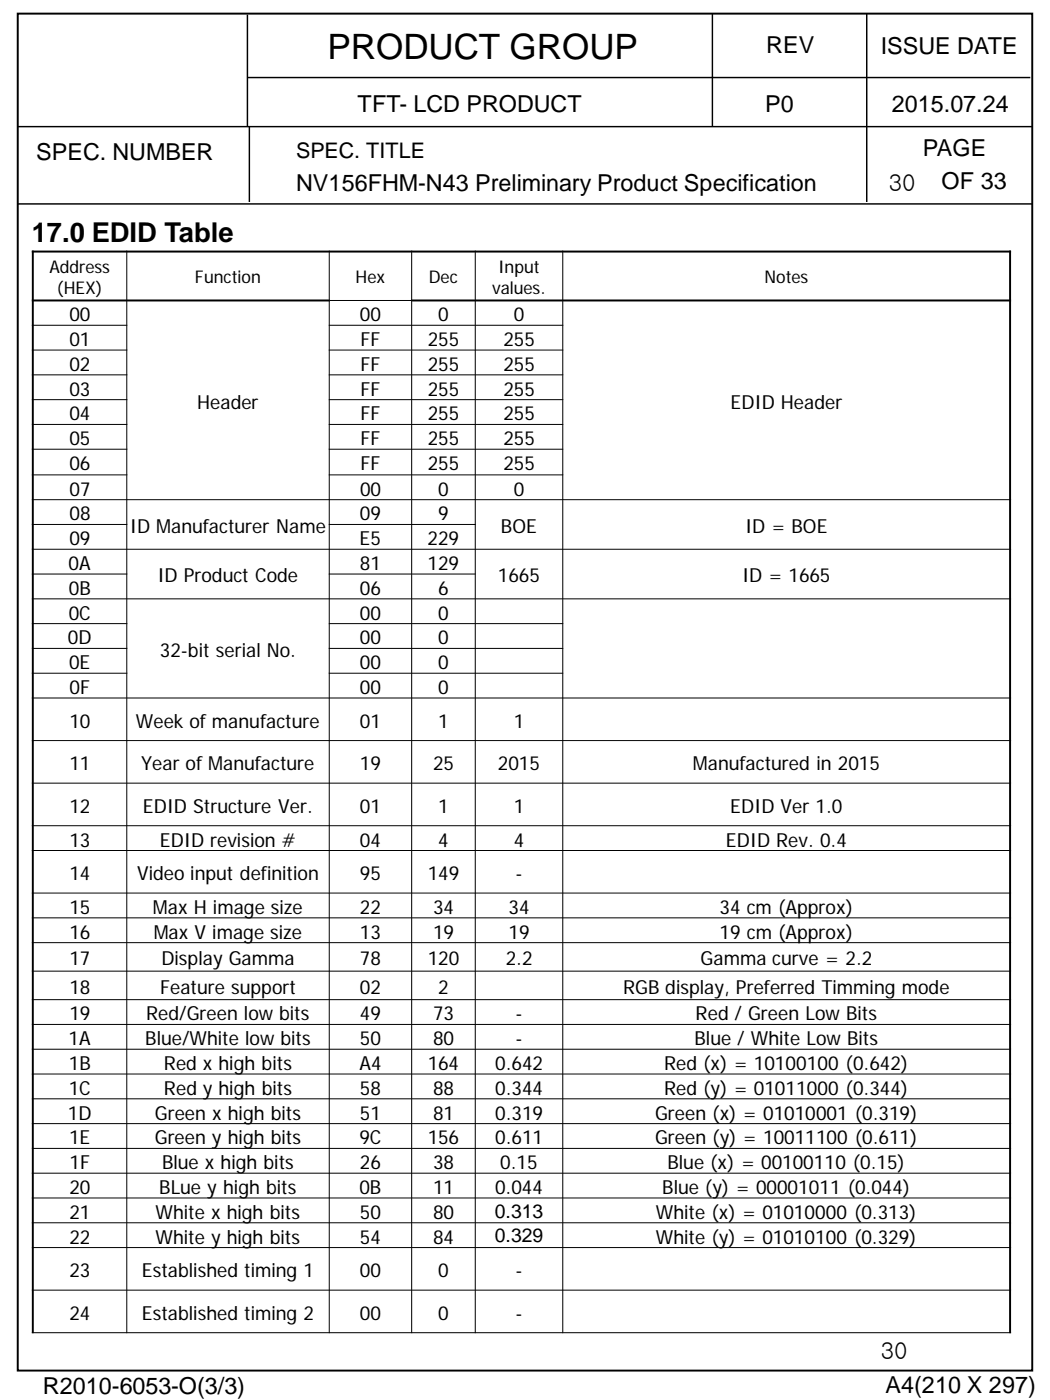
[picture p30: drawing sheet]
<svg xmlns="http://www.w3.org/2000/svg" width="190mm" height="254mm" viewBox="0 0 190 254" stroke-linecap="round" stroke-linejoin="round" font-family="sans-serif">
<defs><g id="words">
<text font-size="6.3" x="59.4" y="10.7">PRODUCT GROUP</text>
<text font-size="5" x="5.8" y="43.9">17.0 EDID Table</text>
<g font-size="4.2">
<text x="139" y="9.6">REV</text>
<text x="159.8" y="9.8">ISSUE DATE</text>
<text x="64.9" y="20.4">TFT- LCD PRODUCT</text>
<text x="138.8" y="20.4">P0</text>
<text x="161.8" y="20.4">2015.07.24</text>
<text x="6.6" y="28.9">SPEC. NUMBER</text>
<text x="167.5" y="28.4">PAGE</text>
<text x="53.7" y="34.7">NV156FHM-N43 Preliminary Product Specification</text>
<text x="161.2" y="34.6">30</text>
<text x="170.8" y="34.3">OF 33</text>
<text x="159.8" y="246.6">30</text>
<text x="7.8" y="253">R2010-6053-O(3/3)</text>
<text x="160.7" y="252.8">A4(210 X 297)</text>
</g>
<text font-size="3.9" x="53.7" y="28.7">SPEC. TITLE</text>
<g font-size="3.5">
<text x="12.6" y="58.3">00</text>
<text x="65.3" y="58.3">00</text>
<text x="79.5" y="58.3">0</text>
<text x="93.2" y="58.3">0</text>
<text x="12.6" y="62.8">01</text>
<text x="65.4" y="62.8">FF</text>
<text x="77.6" y="62.8">255</text>
<text x="91.3" y="62.8">255</text>
<text x="12.6" y="67.3">02</text>
<text x="12.6" y="71.8">03</text>
<text x="65.4" y="67.3">FF</text>
<text x="65.4" y="71.8">FF</text>
<text x="77.6" y="67.3">255</text>
<text x="77.6" y="71.8">255</text>
<text x="91.3" y="67.3">255</text>
<text x="91.3" y="71.8">255</text>
<text x="12.6" y="76.3">04</text>
<text x="35.8" y="74.1">Header</text>
<text x="65.4" y="76.3">FF</text>
<text x="77.6" y="76.3">255</text>
<text x="91.3" y="76.3">255</text>
<text x="132.5" y="74.1">EDID Header</text>
<text x="12.6" y="80.8">05</text>
<text x="65.4" y="80.8">FF</text>
<text x="77.6" y="80.8">255</text>
<text x="91.3" y="80.8">255</text>
<text x="12.6" y="85.4">06</text>
<text x="12.6" y="89.9">07</text>
<text x="65.3" y="89.9">00</text>
<text x="65.4" y="85.4">FF</text>
<text x="77.6" y="85.4">255</text>
<text x="79.5" y="89.9">0</text>
<text x="91.3" y="85.4">255</text>
<text x="93.3" y="89.9">0</text>
<text x="12.6" y="94.4">08</text>
<text x="65.3" y="94.4">09</text>
<text x="79.5" y="94.4">9</text>
<text x="12.6" y="98.9">09</text>
<text x="23.6" y="96.7">ID Manufacturer Name</text>
<text x="65.2" y="98.9">E5</text>
<text x="77.6" y="98.9">229</text>
<text x="90.9" y="96.7">BOE</text>
<text x="135.2" y="96.7">ID = BOE</text>
<text x="12.5" y="103.4">0A</text>
<text x="12.5" y="107.9">0B</text>
<text x="28.6" y="105.7">ID Product Code</text>
<text x="65.3" y="103.4">81</text>
<text x="65.3" y="107.9">06</text>
<text x="77.6" y="103.4">129</text>
<text x="79.5" y="107.9">6</text>
<text x="90.3" y="105.7">1665</text>
<text x="134.6" y="105.7">ID = 1665</text>
<text x="12.5" y="112.4">0C</text>
<text x="65.3" y="112.4">00</text>
<text x="79.5" y="112.4">0</text>
<text x="12.3" y="116.9">0D</text>
<text x="29" y="119.2">32-bit serial No.</text>
<text x="65.3" y="116.9">00</text>
<text x="79.5" y="116.9">0</text>
<text x="12.5" y="121.4">0E</text>
<text x="12.6" y="125.9">0F</text>
<text x="65.3" y="121.4">00</text>
<text x="65.3" y="125.9">00</text>
<text x="79.5" y="121.4">0</text>
<text x="79.5" y="125.9">0</text>
<text x="12.6" y="132">10</text>
<text x="24.7" y="132">Week of manufacture</text>
<text x="65.3" y="132">01</text>
<text x="79.5" y="132">1</text>
<text x="93.2" y="132">1</text>
<text x="12.6" y="139.8">11</text>
<text x="25.6" y="139.8">Year of Manufacture</text>
<text x="65.3" y="139.8">19</text>
<text x="78.6" y="139.8">25</text>
<text x="90.3" y="139.8">2015</text>
<text x="125.7" y="139.8">Manufactured in 2015</text>
<text x="12.6" y="147.5">12</text>
<text x="25.9" y="147.5">EDID Structure Ver.</text>
<text x="65.3" y="147.5">01</text>
<text x="79.5" y="147.5">1</text>
<text x="93.2" y="147.5">1</text>
<text x="132.5" y="147.5">EDID Ver 1.0</text>
<text x="12.6" y="153.6">13</text>
<text x="29" y="153.6">EDID revision #</text>
<text x="65.3" y="153.6">04</text>
<text x="79.5" y="153.6">4</text>
<text x="93.2" y="153.6">4</text>
<text x="131.7" y="153.6">EDID Rev. 0.4</text>
<text x="12.6" y="159.7">14</text>
<text x="24.9" y="159.7">Video input definition</text>
<text x="65.3" y="159.7">95</text>
<text x="77.6" y="159.7">149</text>
<text x="93.5" y="159.7">-</text>
<text x="12.6" y="165.8">15</text>
<text x="27.8" y="165.8">Max H image size</text>
<text x="65.3" y="165.8">22</text>
<text x="78.6" y="165.8">34</text>
<text x="92.3" y="165.8">34</text>
<text x="130.5" y="165.8">34 cm (Approx)</text>
<text x="12.6" y="170.3">16</text>
<text x="27.9" y="170.3">Max V image size</text>
<text x="65.3" y="170.3">13</text>
<text x="78.6" y="170.3">19</text>
<text x="92.3" y="170.3">19</text>
<text x="130.5" y="170.3">19 cm (Approx)</text>
<text x="12.6" y="175.1">17</text>
<text x="29.3" y="175.1">Display Gamma</text>
<text x="65.3" y="175.1">78</text>
<text x="77.6" y="175.1">120</text>
<text x="91.8" y="175.1">2.2</text>
<text x="127.1" y="175.1">Gamma curve = 2.2</text>
<text x="12.6" y="185.1">19</text>
<text x="12.6" y="180.3">18</text>
<text x="26.5" y="185.1">Red/Green low bits</text>
<text x="29" y="180.3">Feature support</text>
<text x="65.3" y="185.1">49</text>
<text x="65.3" y="180.3">02</text>
<text x="78.6" y="185.1">73</text>
<text x="79.5" y="180.3">2</text>
<text x="93.5" y="185.1">-</text>
<text x="113" y="180.3">RGB display, Preferred Timming mode</text>
<text x="126.2" y="185.1">Red / Green Low Bits</text>
<text x="12.5" y="189.6">1A</text>
<text x="26.4" y="189.6">Blue/White low bits</text>
<text x="65.3" y="189.6">50</text>
<text x="78.6" y="189.6">80</text>
<text x="93.5" y="189.6">-</text>
<text x="126" y="189.6">Blue / White Low Bits</text>
<text x="12.5" y="194.1">1B</text>
<text x="29.7" y="194.1">Red x high bits</text>
<text x="65.2" y="194.1">A4</text>
<text x="77.6" y="194.1">164</text>
<text x="89.8" y="194.1">0.642</text>
<text x="120.5" y="194.1">Red (x) = 10100100 (0.642)</text>
<text x="12.3" y="203.1">1D</text>
<text x="12.5" y="198.6">1C</text>
<text x="28.1" y="203.1">Green x high bits</text>
<text x="29.7" y="198.6">Red y high bits</text>
<text x="65.3" y="198.6">58</text>
<text x="65.3" y="203.1">51</text>
<text x="78.6" y="198.6">88</text>
<text x="78.6" y="203.1">81</text>
<text x="89.8" y="198.6">0.344</text>
<text x="89.8" y="203.1">0.319</text>
<text x="118.8" y="203.1">Green (x) = 01010001 (0.319)</text>
<text x="120.5" y="198.6">Red (y) = 01011000 (0.344)</text>
<text x="12.5" y="207.6">1E</text>
<text x="28.1" y="207.6">Green y high bits</text>
<text x="65.2" y="207.6">9C</text>
<text x="77.6" y="207.6">156</text>
<text x="89.8" y="207.6">0.611</text>
<text x="118.8" y="207.6">Green (y) = 10011100 (0.611)</text>
<text x="12.6" y="212.1">1F</text>
<text x="29.4" y="212.1">Blue x high bits</text>
<text x="65.3" y="212.1">26</text>
<text x="78.6" y="212.1">38</text>
<text x="90.8" y="212.1">0.15</text>
<text x="121.1" y="212.1">Blue (x) = 00100110 (0.15)</text>
<text x="12.6" y="221.1">21</text>
<text x="12.6" y="216.6">20</text>
<text x="28.2" y="221.1">White x high bits</text>
<text x="28.9" y="216.6">BLue y high bits</text>
<text x="65.2" y="216.6">0B</text>
<text x="65.3" y="221.1">50</text>
<text x="78.6" y="221.1">80</text>
<text x="78.6" y="216.6">11</text>
<text x="89.8" y="220.9">0.313</text>
<text x="89.8" y="216.6">0.044</text>
<text x="119" y="221.1">White (x) = 01010000 (0.313)</text>
<text x="120.2" y="216.6">Blue (y) = 00001011 (0.044)</text>
<text x="12.6" y="225.6">22</text>
<text x="28.2" y="225.6">White y high bits</text>
<text x="65.3" y="225.6">54</text>
<text x="78.6" y="225.6">84</text>
<text x="89.8" y="225.4">0.329</text>
<text x="119" y="225.6">White (y) = 01010100 (0.329)</text>
<text x="12.6" y="231.7">23</text>
<text x="25.7" y="231.7">Established timing 1</text>
<text x="65.3" y="231.7">00</text>
<text x="79.5" y="231.7">0</text>
<text x="93.5" y="231.7">-</text>
<text x="12.6" y="239.5">24</text>
<text x="25.7" y="239.5">Established timing 2</text>
<text x="65.3" y="239.5">00</text>
<text x="79.5" y="239.5">0</text>
<text x="93.5" y="239.5">-</text>
</g>
<g font-size="3.2">
<text x="9" y="49.4">Address</text>
<text x="10.3" y="53.3">(HEX)</text>
<text x="35.4" y="51.3">Function</text>
<text x="64.5" y="51.3">Hex</text>
<text x="77.8" y="51.3">Dec</text>
<text x="89.3" y="53.3">values.</text>
<text x="90.4" y="49.4">Input</text>
<text x="138.7" y="51.3">Notes</text>
</g>
</g></defs>
<!-- layer: fo -->
<path d="M3.2 2.5h184.1v246.2h-184.1z" fill="none" stroke="#000" stroke-width=".35"/>
<path d="M44.9 2.6v20.4M44.9 14.1h142M129.2 2.5v20.4M157.3 2.5v20.4M3.2 23h184.1M3.2 37h184.1M45.2 23v13.6M157.3 23v13.6" fill="none" stroke="#000" stroke-width=".26"/>
<g fill="none" stroke="#000" stroke-width=".18">
<path d="M5.8 59h17.3M23 45.5v196.4M59.6 59h42.6M59.7 45.5v196.4M59.8 54.5h14.8M74.7 45.5v196.4M86.2 45.5v196.4M102.1 45.5v196.4M5.8 63.5h17.3M5.8 68h17.3M5.8 72.5h17.3M5.8 77h17.3"/>
<path d="M59.6 63.5h42.6M59.6 68h42.6M59.6 72.5h42.6M59.6 77h42.6M5.8 81.5h17.3M5.8 86.2h17.3M5.8 90.7h177.6M5.8 95.2h17.3M5.8 99.7h177.6M59.6 81.5h42.6M59.6 86.2h42.6M59.6 95.2h26.7"/>
<path d="M5.8 104.1h17.3M5.8 108.6h177.6M5.8 113.1h17.3M5.8 117.6h17.3M59.6 104.1h26.7M59.6 113.1h42.6M59.6 117.6h42.6M5.8 122.1h17.3M5.8 126.6h177.6M5.8 134.4h177.6M59.6 122.1h42.6M5.8 142.1h177.6"/>
<path d="M5.8 149.8h177.6M5.8 154.3h177.6M5.8 162h177.6M5.8 166.5h177.6M5.8 171h177.6M5.8 176.2h177.6M5.8 181.4h177.6M5.8 185.9h177.6M5.8 190.4h177.6M5.8 194.9h177.6M5.8 199.4h177.6M5.8 203.9h177.6"/>
<path d="M5.8 208.4h177.6M5.8 212.9h177.6M5.8 217.3h177.6M5.8 221.8h177.6M5.8 226.3h177.6M5.8 234.1h177.6M5.8 241.8h177.6"/>
</g>
<path d="M5.8 54.5h54M5.8 45.6h177.6M6 45.5v196.4M74.6 54.5h108.8M183.3 45.5v196.4" fill="none" stroke="#000" stroke-width=".35"/>
<use href="#words"/>
</svg>
